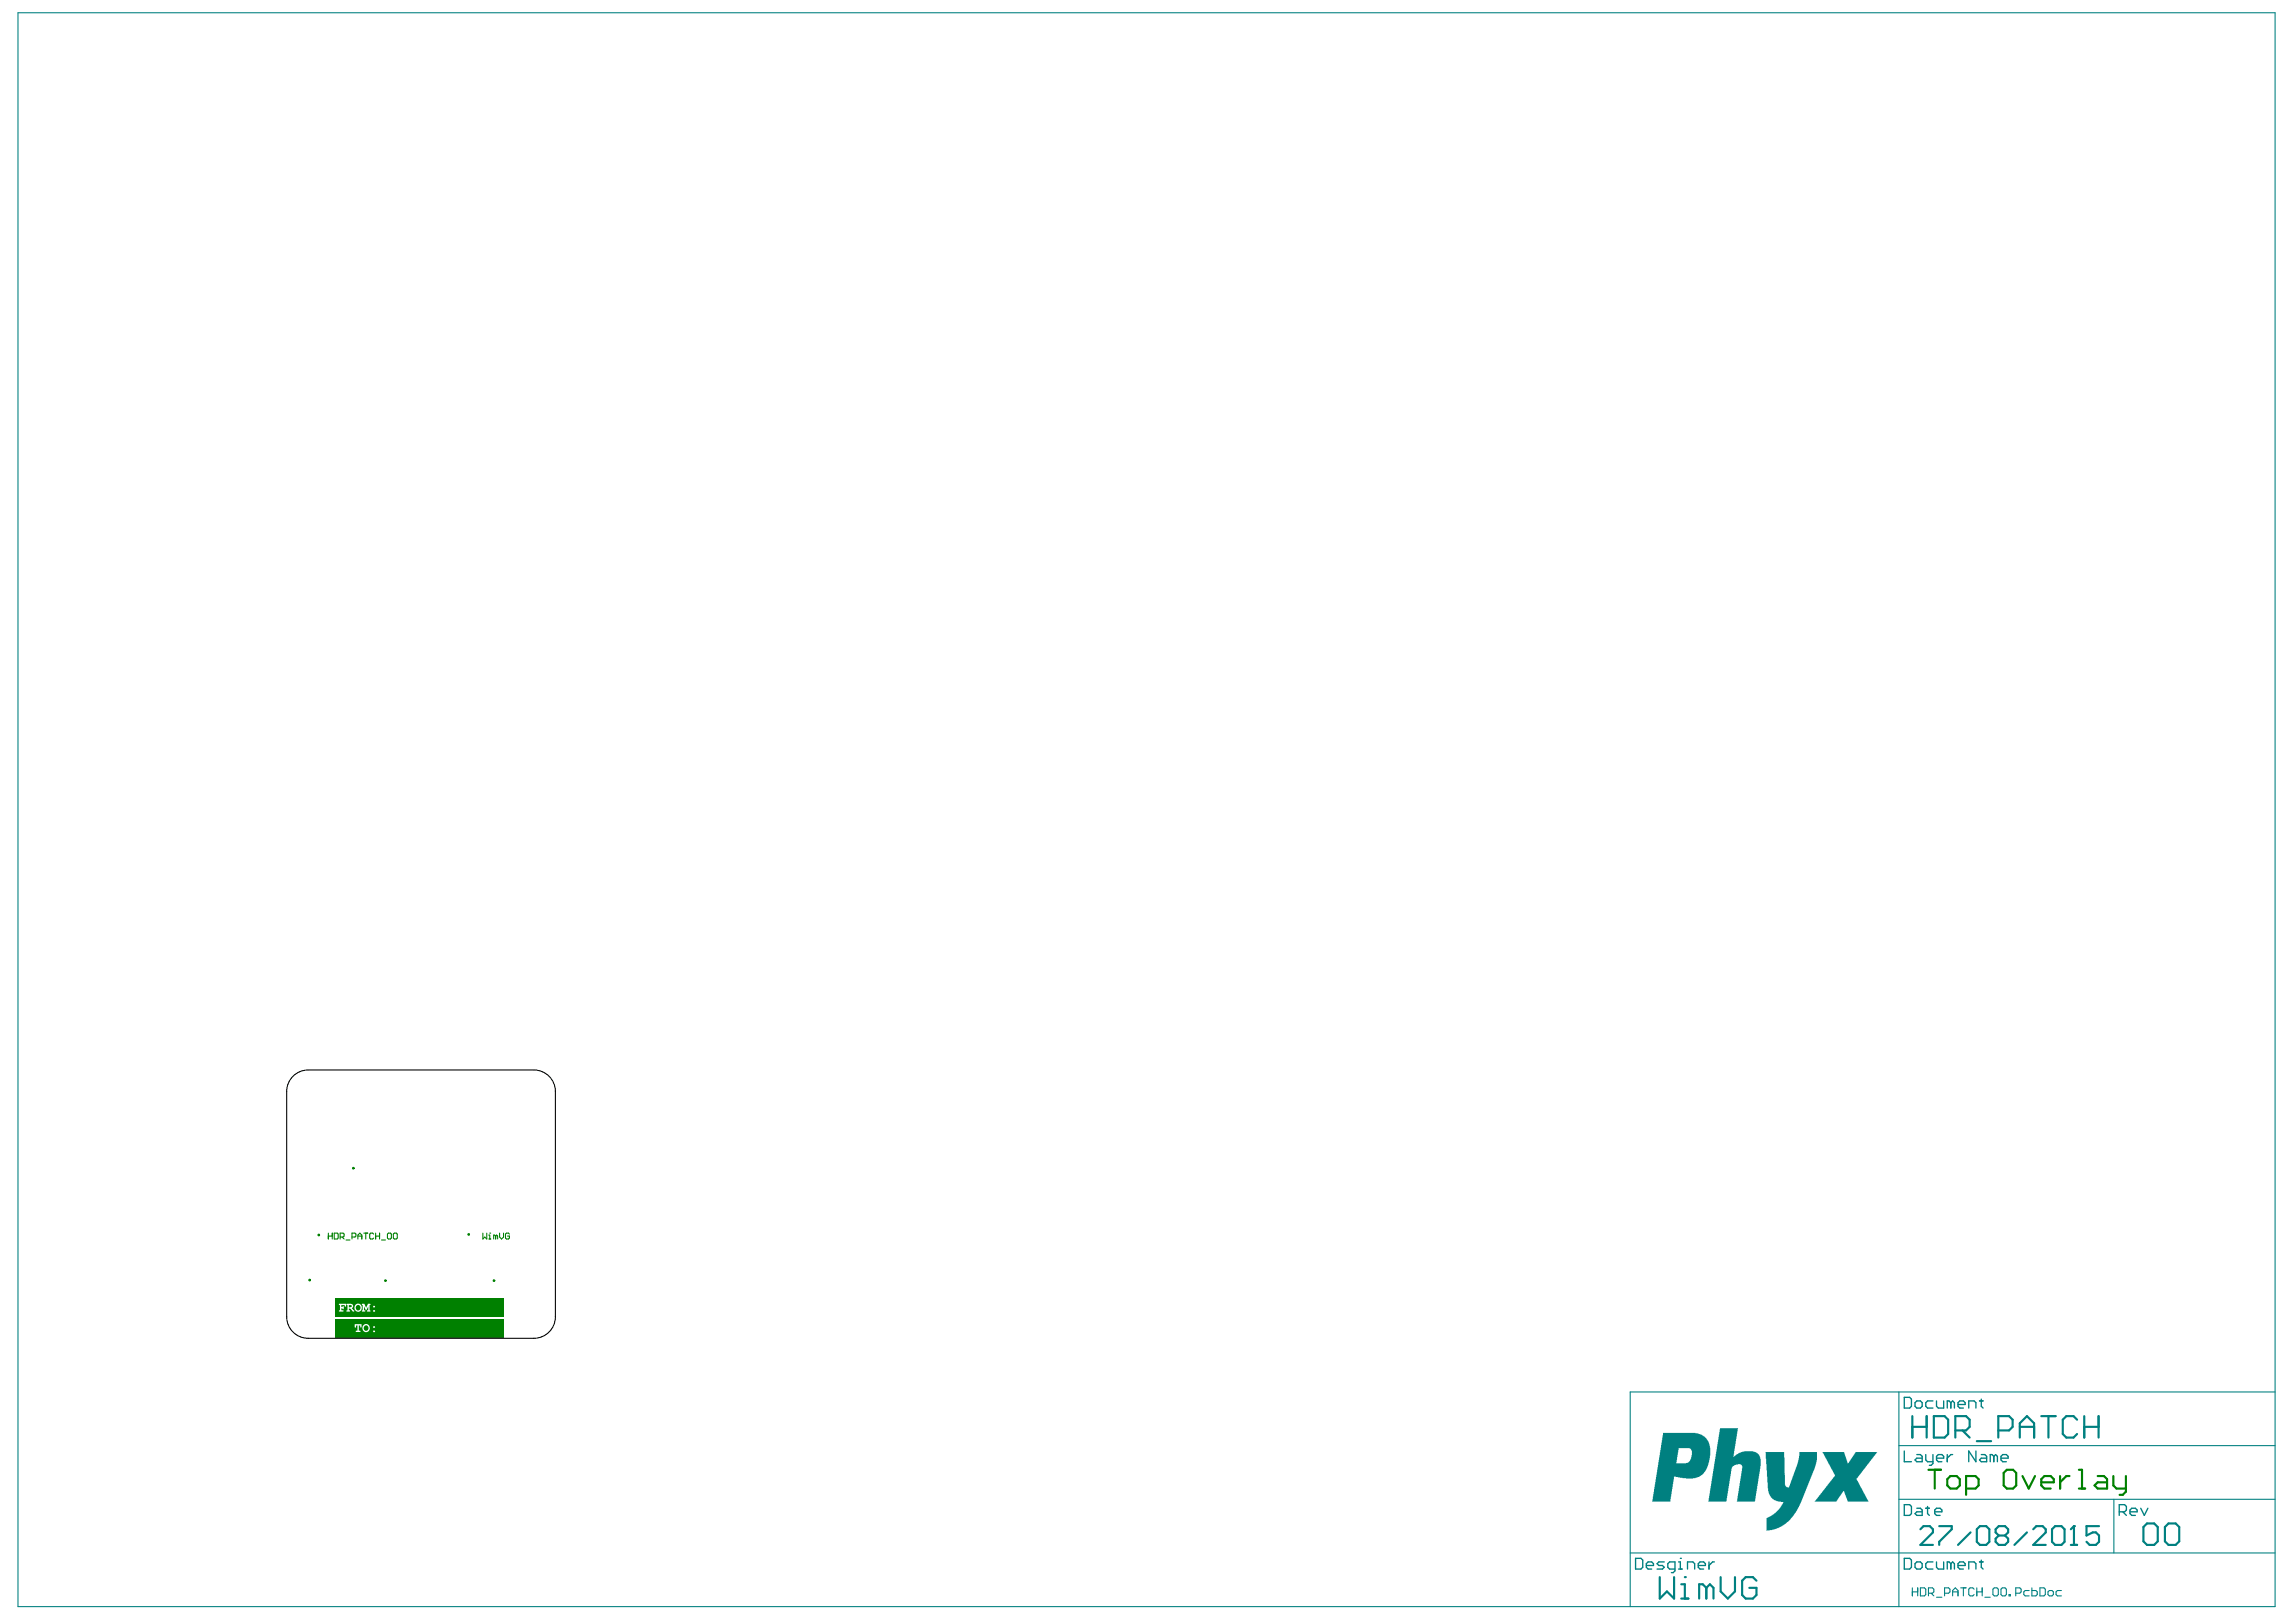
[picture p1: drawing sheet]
<svg xmlns="http://www.w3.org/2000/svg" width="297mm" height="210mm" viewBox="0 0 297 210" stroke-linecap="round" stroke-linejoin="round" font-family="sans-serif">
<g fill="#008080">
<path d="M235.8 187.9h2.8l.4 1.5 .2-.1 .9-1.4h2.8l-2.6 3.3a.38 .38 0 0 0 .1 .5l1.3 2.6h-2.6l-.5-1.3h-.1l-.9 1.3h-2.8l2.2-2.8 .1-.3a.34 .34 0 0 0 .1-.5z"/>
<path d="M228.4 187.9h2.4l.1 4.2 .1 .2 .3 .2h.2l1.1-3.1 .2-1v-.5h2.3v1.1l-.4 1.2-1.9 4.6-.7 1.3-1.1 1.1-.9 .6-.8 .2-.8 .1v-1.2a.45 .45 0 0 1 .4-.6l.8-.5 .5-.5 .5-.9-.6-.1-.6-.2-.4-.3-.3-.5-.1-.7z"/>
<path d="M222.5 184.8h2.4l-.7 3.7 .8-.5 .7-.2 1.3 .1 .4 .2 .3 .4 .1 .3v.9l-.8 4.6h-2.3l.7-4.1a.58 .58 0 0 0-.1-.7h-.7l-.3 .2a.59 .59 0 0 0-.3 .7l-.7 3.9h-2.3z"/>
<path d="M215.1 185.4h4.2l.9 .3 .6 .5 .4 .7 .1 .5-.1 1.3-.2 .9-.3 .7-.3 .4-.5 .4-.9 .2h-.9l-1.5-.2-.5 3.2h-2.4zM217.2 187.4l-.3 2h1.2l.3-.1 .4-.5 .1-.8a.56 .56 0 0 0-.3-.6z"/>
</g>
<g fill="none" stroke="#008080" stroke-width=".14">
<path d="M2.3 1.7h292v206.2h-292zM245.7 180.1v27.8M245.7 194h48.6M245.7 187.1h48.6M273.5 194v7M294.3 180.1h-83.4v27.8M210.9 201h83.4M247.4 205.5v1M247.4 206h.7M248.1 205.5v1M248.4 205.5h.6l.1 .2v.7l-.1 .1h-.6zM249.5 206.2h.5l.2-.2v-.3l-.2-.2h-.5v1"/>
<path d="M249.8 206.2l.4 .3M250.5 206.7h.7M251.6 206.2h.5l.2-.2v-.3l-.2-.2h-.5v1M252.6 206h.7M252.6 206.5v-.7l.4-.3 .3 .3v.7M253.7 205.5h.7M254 205.5v1M255.4 205.7l-.2-.2h-.3l-.2 .2v.7l.2 .1h.3l.2-.1M255.7 206h.7M255.7 205.5v1M256.4 205.5v1M256.8 206.7h.7"/>
<path d="M257.8 205.7l.2-.2h.4l.1 .2v.7l-.1 .1h-.4l-.2-.1zM258.9 205.7l.1-.2h.4l.2 .2v.7l-.2 .1h-.4l-.1-.1zM259.9 206.4h.2v.1h-.2zM260.8 206.2h.5l.2-.2v-.3l-.2-.2h-.5v1M262.5 205.8h-.5l-.2 .2v.4l.2 .1h.5M262.9 205.5v1h.5l.2-.1v-.4l-.2-.2h-.5M263.9 205.5h.5l.2 .2v.7l-.2 .1h-.5zM265 206l.1-.2h.4l.1 .2v.4l-.1 .1h-.4l-.1-.1zM266.7 205.8h-.5l-.2 .2v.4l.2 .1h.5"/>
</g>
<g fill="none" stroke="#008080" stroke-width=".17">
<path d="M246.4 194.7h.7l.2 .3v.9l-.2 .2h-.7zM246.4 180.8h.7l.2 .3v.9l-.2 .2h-.7zM246.4 187.8v1.4h.9M247.8 181.5l.2-.2h.4l.3 .2v.5l-.3 .2h-.4l-.2-.2zM248 195.2h.4l.3 .2v.7h-.7l-.2-.2 .2-.3h.7M248 188.2h.4l.3 .3v.7h-.7l-.2-.3 .2-.2h.7M249.1 195.2h.5M249.1 188.2v.7l.3 .3h.7M249.4 195v.9l.2 .2M250.1 181.3h-.7l-.3 .2v.5l.3 .2h.7M250.1 188.2v1.2l-.3 .2h-.2M250.3 195.6h.9v-.2l-.2-.2h-.5l-.2 .2v.5l.2 .2h.5"/>
<path d="M250.5 188.7h1v-.2l-.3-.3h-.4l-.3 .3v.4l.3 .3h.4M250.5 181.3v.7l.3 .2h.7v-.9M251.9 188.2v1M252.4 181.5l-.2-.2h-.3v.9M252.4 181.5l.2-.2 .2 .2v.7M252.4 181.5v.7M252.6 188.2h-.2l-.5 .5M253.3 181.8h.9v-.3l-.2-.2h-.5l-.2 .2v.5l.2 .2h.5M254.7 182.2v-.9h.7l.2 .2v.7M255.6 187.8v1.4l-.9-1.4v1.4M256.1 181.3h.5M256.3 188.2h.5l.2 .3v.7h-.7l-.2-.3 .2-.2h.7"/>
<path d="M256.3 181.1v.9l.3 .2M257.9 188.5l-.2-.3h-.2v1M257.9 188.5v.7M257.9 188.5l.3-.3 .2 .3v.7M258.9 188.7h.9v-.2l-.2-.3h-.5l-.2 .3v.4l.2 .3h.5M274.2 195.6h.7l.2-.2v-.4l-.2-.3h-.7v1.4M274.6 195.6l.5 .5M275.6 195.6h.9v-.2l-.2-.2h-.5l-.2 .2v.5l.2 .2h.5M277 195.2l.4 .9 .5-.9M211.6 201.7h.7l.2 .2v.9l-.2 .3h-.7zM213 202.6h.9v-.2l-.2-.3h-.5l-.2 .3v.4l.2 .3h.5M215.3 202.1h-.7l-.2 .3 .2 .2h.5l.2 .2-.2 .3h-.7"/>
<path d="M216.7 203.1h-.7l-.2-.3v-.4l.2-.3h.7v1.2l-.2 .2h-.3M217.2 203.1h.4M217.2 202.1h.2v1M217.4 201.7h.1M218.3 203.1v-1h.7l.2 .3v.7M219.7 202.6h.9v-.2l-.2-.3h-.5l-.2 .3v.4l.2 .3h.5M221.1 202.1v1M221.8 202.1h-.2l-.5 .5M246.4 201.7h.7l.2 .2v.9l-.2 .3h-.7zM247.8 202.4l.2-.3h.4l.3 .3v.4l-.3 .3h-.4l-.2-.3zM250.1 202.1h-.7l-.3 .3v.4l.3 .3h.7M250.5 202.1v.7l.3 .3h.7v-1"/>
<path d="M252.4 202.4l-.2-.3h-.3v1M252.4 202.4v.7M252.4 202.4l.2-.3 .2 .3v.7M253.3 202.6h.9v-.2l-.2-.3h-.5l-.2 .3v.4l.2 .3h.5M254.7 203.1v-1h.7l.2 .3v.7M256.1 202.1h.5M256.3 201.9v.9l.3 .3"/>
</g>
<g fill="none" stroke="#008080" stroke-width=".28">
<path d="M247.4 183.3v2.7M247.4 184.6h1.9M248.4 197.9l.5-.4h.8l.4 .4v.4l-1.7 1.6h1.7M249.3 183.3v2.7M250.2 183.3h1.4l.4 .4v1.9l-.4 .4h-1.4zM250.9 197.5h1.6v.4l-1.6 1.6v.4M253 185.1h1.4l.4-.5v-.9l-.4-.4h-1.4v2.7M253.9 185.1l.9 .9M254.9 198.3l-1.6 1.6M255.7 186.5h1.9M255.7 197.9l.4-.4h.9l.4 .4v1.6l-.4 .4h-.9l-.4-.4zM258.5 185.1h1.4l.5-.5v-.9l-.5-.4h-1.4v2.7"/>
<path d="M258.6 198.7l-.4 .4v.4l.4 .4h.8l.4-.4v-.4l-.4-.4M258.6 198.7l-.4-.4v-.4l.4-.4h.8l.4 .4v.4l-.4 .4M258.6 198.7h.8M261.3 184.6h1.9M261.3 186v-1.8l.9-.9 1 .9v1.8M262.2 198.3l-1.6 1.6M263 197.9l.4-.4h.9l.4 .4v.4l-1.7 1.6h1.7M264.1 183.3h1.8M265 183.3v2.7M265.5 197.9l.4-.4h.8l.4 .4v1.6l-.4 .4h-.8l-.4-.4zM267.9 199.9h.8M268.3 197.5h.1"/>
<path d="M268.3 197.5v2.4M268.3 197.5l-.4 .4M268.7 183.7l-.4-.4h-1l-.4 .4v1.9l.4 .4h1l.4-.4M269.6 184.6h1.9M269.6 183.3v2.7M271.5 183.3v2.7M271.6 197.5h-1.7v1.2l.8-.4h.5l.4 .4v.8l-.4 .4h-.9l-.4-.4M277.3 197.6l.5-.4h.9l.5 .4v1.9l-.5 .4h-.9l-.5-.4zM280.1 197.6l.4-.4h1l.4 .4v1.9l-.4 .4h-1l-.4-.4zM214.7 204.1v2.8l1-1 .9 1v-2.8M217.5 206.9h.9M217.5 205h.5v1.9"/>
<path d="M218 204.1h.1M220.8 205.5l-.5-.5h-.5v1.9M220.8 205.5v1.4M220.8 205.5l.4-.5 .5 .5v1.4M222.6 204.1v1.8l.9 1 1-1v-1.8M227.2 204.6l-.4-.5h-1l-.4 .5v1.8l.4 .5h1l.4-.5v-.9h-.9"/>
</g>
<g fill="#008000">
<path d="M48.6 170.7h16.6v2.4h-16.6z" fill-rule="evenodd"/>
<path d="M48.6 168h16.6v2.4h-16.6z" fill-rule="evenodd"/>
</g>
<path d="M62.5 159.6v.7l.2-.2 .3 .2v-.7M63.2 159.8h.2v.5M63.4 159.6h.1M64.1 160l-.2-.2v.5M64.1 160v.3M64.1 160l.2-.2 .1 .2v.3M64.6 159.6v.5l.3 .2 .2-.2v-.5M65.9 159.7l-.1-.1h-.3l-.1 .1v.5l.1 .1h.3l.1-.1v-.2h-.2M63.2 160.3h.3" fill="none" stroke="#008000" stroke-width=".14"/>
<path d="M43.3 170.7h5.3v2.4h-5.3z" fill-rule="evenodd" fill="#008000"/>
<g fill="#fff">
<path d="M45.9 171.4h.9l-.1 .4h-.1v-.3h-.2v.7h.2v.2l-.6-.1v-.1h.2v-.7h-.1l-.1 .3h-.1z"/>
<path d="M46.8 171.9a.51 .51 0 0 1 1 0 .51 .51 0 0 1-1 0zM47 171.9a.35 .35 0 0 0 .7 0 .35 .35 0 0 0-.7 0z"/>
<path d="M48.3 171.7a.12 .12 0 0 1 .2 0 .12 .12 0 0 1-.2 0zM48.3 172.3a.12 .12 0 0 1 .2 0 .12 .12 0 0 1-.2 0z"/>
</g>
<g fill="none" stroke="#008000" stroke-width=".14">
<path d="M42.5 159.6v.7M42.5 160h.5M43 159.6v.7M43.2 159.6h.4l.2 .1v.5l-.2 .1h-.4zM46.3 160h.5M47.1 159.6h.5M47.3 159.6v.7M48.3 159.7l-.1-.1h-.2l-.2 .1v.5l.2 .1h.2l.1-.1M48.6 160h.5M48.6 159.6v.7M49.1 159.6v.7M50.3 159.6h.2l.1 .1v.5l-.1 .1h-.2l-.2-.1v-.5z"/>
<path d="M50.9 159.7l.1-.1h.3l.1 .1v.5l-.1 .1h-.3l-.1-.1zM44 160.1h.4l.1-.1v-.3l-.1-.1h-.4v.7M44.3 160.1l.2 .2M44.8 160.5h.5M45.5 160.1h.4l.1-.1v-.3l-.1-.1h-.4v.7M46.3 160.3v-.5l.3-.2 .2 .2v.5M49.4 160.5h.5"/>
</g>
<path d="M43.3 168h5.3v2.4h-5.3z" fill-rule="evenodd" fill="#008000"/>
<g fill="#fff">
<path d="M43.9 168.7h.9l-.1 .4h-.1v-.2h-.4v.2h.1l.1-.1 .1 .1-.1 .3-.2-.1v.3h.2v.1h-.5v-.1h.1v-.7h-.1z"/>
<path d="M46.8 168.8l.3-.1 .3 .5 .2-.5h.3v.1l-.1 .1v.7l.1 .1h-.4l.1-.1v-.5l-.2 .4h-.1l-.2-.4v.5h.1l.1 .1h-.5v-.1h.1v-.7z"/>
<path d="M44.8 168.7l.8 .1 .1 .2-.1 .2a.14 .14 0 0 0-.1 .1 .14 .14 0 0 0 .2 .2l.1 .1v.1h-.2l-.3-.4h-.2v.3h.2v.1h-.5v-.1h.2v-.7h-.2zM45.1 168.9v.3l.4-.2-.1-.1z"/>
<path d="M45.8 169.2a.51 .51 0 0 1 1 0 .51 .51 0 0 1-1 0zM46 169.2a.33 .33 0 0 0 .6 0 .33 .33 0 0 0-.6 0z"/>
<path d="M48.3 169.1a.12 .12 0 0 1 .2 0 .12 .12 0 0 1-.2 0zM48.3 169.6a.12 .12 0 0 1 .2 0 .12 .12 0 0 1-.2 0z"/>
</g>
<g fill="none" stroke="#008000" stroke-width=".28">
<path d="M249.5 190.2h1.6M250.3 190.2v2.4M251.9 191.4l.4-.4h.8l.4 .4v.8l-.4 .4h-.8l-.4-.4zM254.4 192.6h1.2l.4-.4v-.8l-.4-.4h-1.2v2.4M259.2 190.6l.4-.4h.8l.4 .4v1.6l-.4 .4h-.8l-.4-.4zM261.7 191l.8 1.6 .8-1.6M264.1 191.8h1.6v-.4l-.4-.4h-.8l-.4 .4v.8l.4 .4h.8M266.5 191v1.6M267.7 191h-.4l-.8 .8M269 190.2h.4v2.4M269 192.6h.8M271.4 191h.8l.4 .4v1.2h-1.2l-.4-.4 .4-.4h1.2"/>
<path d="M273.4 191v1.2l.4 .4h1.2M275 191v2l-.4 .4h-.4"/>
</g>
<g fill="none" stroke="#008000" stroke-width=".17">
<circle cx="41.2" cy="159.8" r=".09"/>
<circle cx="45.7" cy="151.2" r=".09"/>
<circle cx="60.6" cy="159.8" r=".09"/>
<circle cx="40.1" cy="165.7" r=".09"/>
<circle cx="49.9" cy="165.7" r=".09"/>
<circle cx="63.9" cy="165.7" r=".09"/>
</g>
<path d="M37.7 139.5a2.78 2.78 0 0 1 2.2-1h29.2a2.78 2.78 0 0 1 2.8 2.7v29.2a2.78 2.78 0 0 1-2.8 2.8h-29.2a2.78 2.78 0 0 1-2.8-2.8v-29.2l.1-.6 .2-.6z" fill="none" stroke="#000" stroke-width=".14"/>
</svg>
